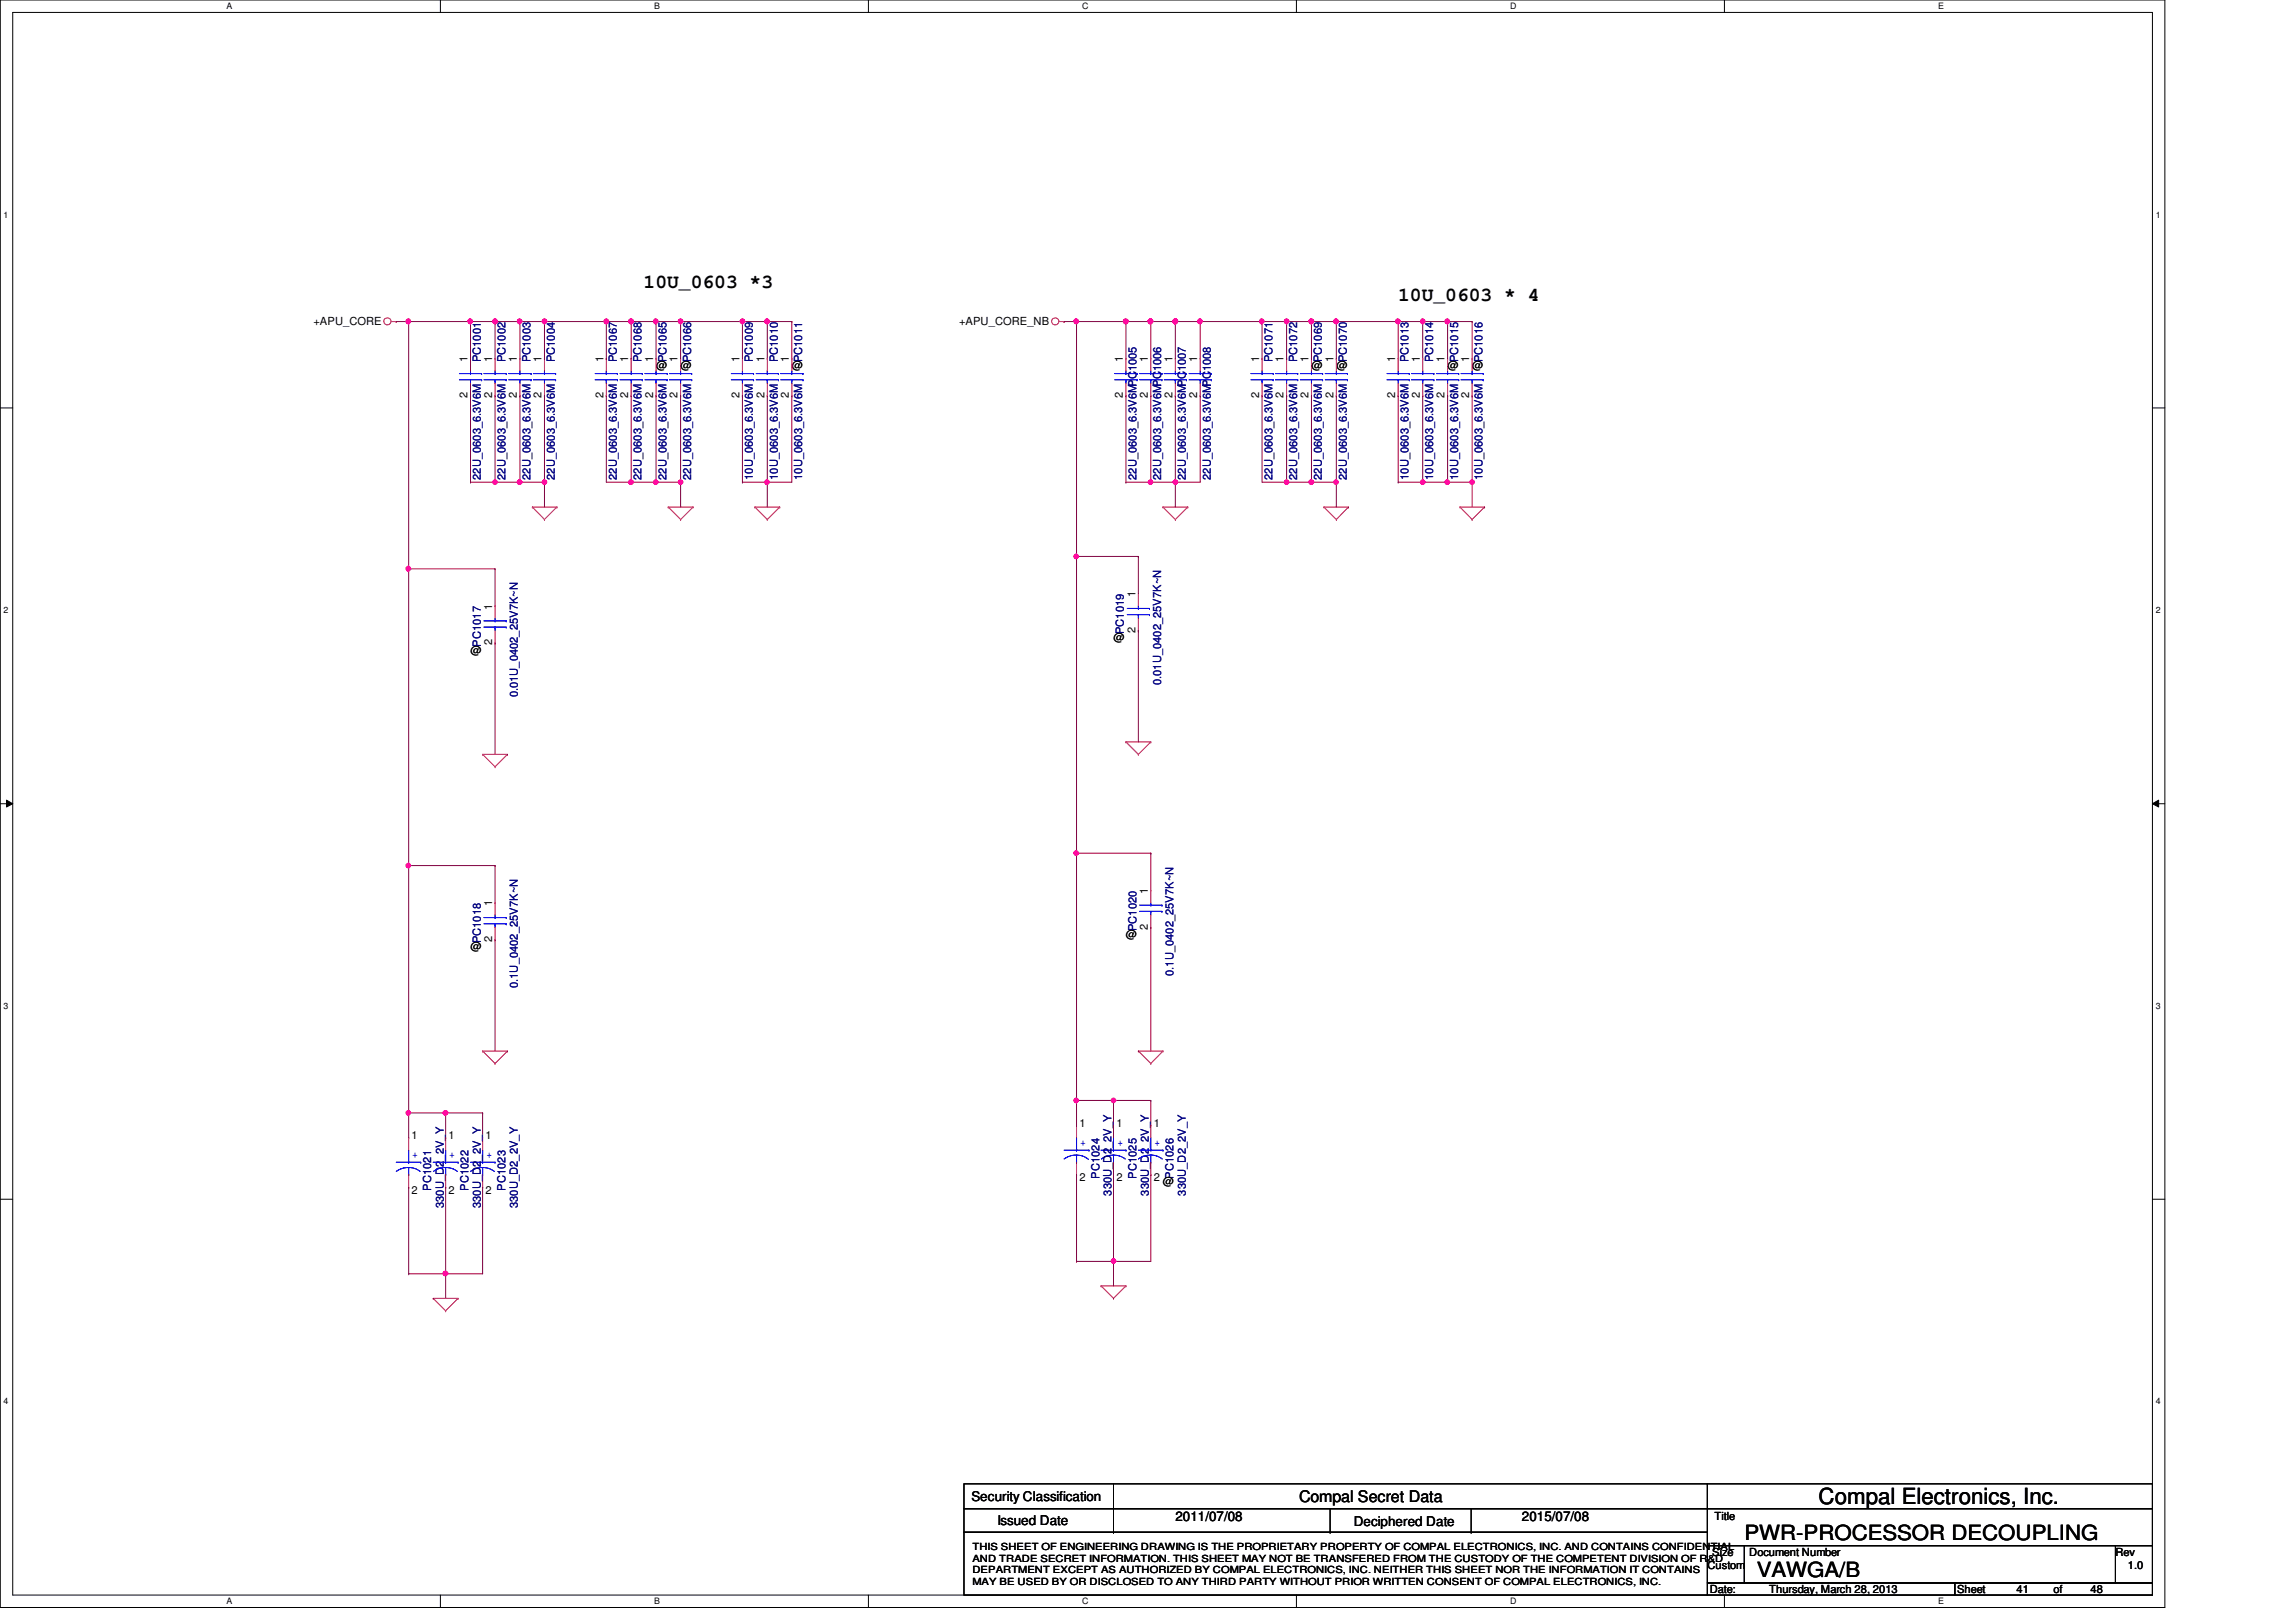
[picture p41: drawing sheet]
<svg xmlns="http://www.w3.org/2000/svg" width="297mm" height="210mm" viewBox="0 0 297 210" stroke-linecap="round" stroke-linejoin="round" font-family="sans-serif">
<defs><g id="words">
<text font-size="2.9" x="235.3" y="194.6">Compal Electronics, Inc.</text>
<g font-size="2.7">
<text x="225.7" y="199.3">PWR-PROCESSOR DECOUPLING</text>
<text x="227.3" y="204.1">VAWGA/B</text>
</g>
<g font-size="2.5">
<text x="83.3" y="37.3">10U_0603 *3</text>
<text x="180.9" y="38.9">10U_0603 * 4</text>
</g>
<text font-size="2.1" x="168.1" y="194.4">Compal Secret Data</text>
<g font-size="1.7">
<text x="125.7" y="194.3">Security Classification</text>
<text x="129" y="197.3">Issued Date</text>
<text x="152.1" y="196.8">2011/07/08</text>
<text x="175.1" y="197.5">Deciphered Date</text>
<text x="196.9" y="196.8">2015/07/08</text>
</g>
<g font-size="1.4">
<text x="40.6" y="42">+APU_CORE</text>
<text x="124.1" y="42">+APU_CORE_NB</text>
<text x="60.5" y="46.9" transform="rotate(-90 60.5 46.9)">1</text>
<text x="63.7" y="46.9" transform="rotate(-90 63.7 46.9)">1</text>
<text x="66.9" y="46.9" transform="rotate(-90 66.9 46.9)">1</text>
<text x="70.1" y="46.9" transform="rotate(-90 70.1 46.9)">1</text>
<text x="78.1" y="46.9" transform="rotate(-90 78.1 46.9)">1</text>
<text x="81.3" y="46.9" transform="rotate(-90 81.3 46.9)">1</text>
<text x="84.5" y="46.9" transform="rotate(-90 84.5 46.9)">1</text>
<text x="84.9" y="47.8">@</text>
<text x="87.7" y="46.9" transform="rotate(-90 87.7 46.9)">1</text>
<text x="88" y="47.8">@</text>
<text x="95.7" y="46.9" transform="rotate(-90 95.7 46.9)">1</text>
<text x="98.9" y="46.9" transform="rotate(-90 98.9 46.9)">1</text>
<text x="102.1" y="46.9" transform="rotate(-90 102.1 46.9)">1</text>
<text x="102.4" y="47.8">@</text>
<text x="145.3" y="46.9" transform="rotate(-90 145.3 46.9)">1</text>
<text x="148.5" y="46.9" transform="rotate(-90 148.5 46.9)">1</text>
<text x="151.7" y="46.9" transform="rotate(-90 151.7 46.9)">1</text>
<text x="154.9" y="46.9" transform="rotate(-90 154.9 46.9)">1</text>
<text x="162.9" y="46.9" transform="rotate(-90 162.9 46.9)">1</text>
<text x="166.1" y="46.9" transform="rotate(-90 166.1 46.9)">1</text>
<text x="169.3" y="46.9" transform="rotate(-90 169.3 46.9)">1</text>
<text x="169.7" y="47.8">@</text>
<text x="172.5" y="46.9" transform="rotate(-90 172.5 46.9)">1</text>
<text x="172.9" y="47.8">@</text>
<text x="180.5" y="46.9" transform="rotate(-90 180.5 46.9)">1</text>
<text x="183.7" y="46.9" transform="rotate(-90 183.7 46.9)">1</text>
<text x="186.9" y="46.9" transform="rotate(-90 186.9 46.9)">1</text>
<text x="187.3" y="47.8">@</text>
<text x="190.1" y="46.9" transform="rotate(-90 190.1 46.9)">1</text>
<text x="190.5" y="47.8">@</text>
<text x="60.5" y="51.5" transform="rotate(-90 60.5 51.5)">2</text>
<text x="63.7" y="51.5" transform="rotate(-90 63.7 51.5)">2</text>
<text x="66.9" y="51.5" transform="rotate(-90 66.9 51.5)">2</text>
<text x="70.1" y="51.5" transform="rotate(-90 70.1 51.5)">2</text>
<text x="78.1" y="51.5" transform="rotate(-90 78.1 51.5)">2</text>
<text x="81.3" y="51.5" transform="rotate(-90 81.3 51.5)">2</text>
<text x="84.5" y="51.5" transform="rotate(-90 84.5 51.5)">2</text>
<text x="87.7" y="51.5" transform="rotate(-90 87.7 51.5)">2</text>
<text x="95.7" y="51.5" transform="rotate(-90 95.7 51.5)">2</text>
<text x="98.9" y="51.5" transform="rotate(-90 98.9 51.5)">2</text>
<text x="102.1" y="51.5" transform="rotate(-90 102.1 51.5)">2</text>
<text x="145.3" y="51.5" transform="rotate(-90 145.3 51.5)">2</text>
<text x="148.5" y="51.5" transform="rotate(-90 148.5 51.5)">2</text>
<text x="151.7" y="51.5" transform="rotate(-90 151.7 51.5)">2</text>
<text x="154.9" y="51.5" transform="rotate(-90 154.9 51.5)">2</text>
<text x="162.9" y="51.5" transform="rotate(-90 162.9 51.5)">2</text>
<text x="166.1" y="51.5" transform="rotate(-90 166.1 51.5)">2</text>
<text x="169.3" y="51.5" transform="rotate(-90 169.3 51.5)">2</text>
<text x="172.5" y="51.5" transform="rotate(-90 172.5 51.5)">2</text>
<text x="180.5" y="51.5" transform="rotate(-90 180.5 51.5)">2</text>
<text x="183.7" y="51.5" transform="rotate(-90 183.7 51.5)">2</text>
<text x="186.9" y="51.5" transform="rotate(-90 186.9 51.5)">2</text>
<text x="190.1" y="51.5" transform="rotate(-90 190.1 51.5)">2</text>
<text x="146.9" y="77.3" transform="rotate(-90 146.9 77.3)">1</text>
<text x="63.7" y="83.5" transform="rotate(-90 63.7 83.5)">2</text>
<text x="63.7" y="78.9" transform="rotate(-90 63.7 78.9)">1</text>
<text x="144.1" y="83">@</text>
<text x="146.9" y="81.9" transform="rotate(-90 146.9 81.9)">2</text>
<text x="60.9" y="84.6">@</text>
<text x="63.7" y="117.3" transform="rotate(-90 63.7 117.3)">1</text>
<text x="148.5" y="115.7" transform="rotate(-90 148.5 115.7)">1</text>
<text x="60.9" y="123">@</text>
<text x="63.7" y="121.9" transform="rotate(-90 63.7 121.9)">2</text>
<text x="145.7" y="121.4">@</text>
<text x="148.5" y="120.3" transform="rotate(-90 148.5 120.3)">2</text>
<text x="53.3" y="147.4">1</text>
<text x="58" y="147.4">1</text>
<text x="62.8" y="147.4">1</text>
<text x="139.7" y="145.8">1</text>
<text x="144.4" y="145.8">1</text>
<text x="149.3" y="145.8">1</text>
<text x="53.3" y="154.5">2</text>
<text x="58" y="154.5">2</text>
<text x="62.8" y="154.5">2</text>
<text x="139.7" y="152.9">2</text>
<text x="144.4" y="152.9">2</text>
<text x="149.3" y="152.9">2</text>
<text x="150.4" y="153.4">@</text>
<text x="221.8" y="196.8">Title</text>
<text x="220.9" y="203">Custom</text>
<text x="221.5" y="201.4">Size</text>
<text x="226.3" y="201.4">Document Number</text>
<text x="273.7" y="201.4">Rev</text>
<text x="275.3" y="203">1.0</text>
<text x="221.2" y="206.2">Date:</text>
<text x="228.9" y="206.2">Thursday, March 28, 2013</text>
<text x="253.2" y="206.2">Sheet</text>
<text x="260.9" y="206.2">41</text>
<text x="265.7" y="206.2">of</text>
<text x="270.5" y="206.2">48</text>
</g>
<g font-size="1.4" fill="#000080">
<text x="62.2" y="46.9" transform="rotate(-90 62.2 46.9)">PC1001</text>
<text x="65.4" y="46.9" transform="rotate(-90 65.4 46.9)">PC1002</text>
<text x="68.6" y="46.9" transform="rotate(-90 68.6 46.9)">PC1003</text>
<text x="71.8" y="46.9" transform="rotate(-90 71.8 46.9)">PC1004</text>
<text x="79.8" y="46.9" transform="rotate(-90 79.8 46.9)">PC1067</text>
<text x="83" y="46.9" transform="rotate(-90 83 46.9)">PC1068</text>
<text x="86.2" y="46.9" transform="rotate(-90 86.2 46.9)">PC1065</text>
<text x="89.4" y="46.9" transform="rotate(-90 89.4 46.9)">PC1066</text>
<text x="97.4" y="46.9" transform="rotate(-90 97.4 46.9)">PC1009</text>
<text x="100.6" y="46.9" transform="rotate(-90 100.6 46.9)">PC1010</text>
<text x="103.8" y="46.9" transform="rotate(-90 103.8 46.9)">PC1011</text>
<text x="164.6" y="46.9" transform="rotate(-90 164.6 46.9)">PC1071</text>
<text x="167.8" y="46.9" transform="rotate(-90 167.8 46.9)">PC1072</text>
<text x="171" y="46.9" transform="rotate(-90 171 46.9)">PC1069</text>
<text x="174.2" y="46.9" transform="rotate(-90 174.2 46.9)">PC1070</text>
<text x="182.2" y="46.9" transform="rotate(-90 182.2 46.9)">PC1013</text>
<text x="185.4" y="46.9" transform="rotate(-90 185.4 46.9)">PC1014</text>
<text x="188.6" y="46.9" transform="rotate(-90 188.6 46.9)">PC1015</text>
<text x="191.8" y="46.9" transform="rotate(-90 191.8 46.9)">PC1016</text>
<text x="62.2" y="62.1" transform="rotate(-90 62.2 62.1)">22U_0603_6.3V6M</text>
<text x="65.4" y="62.1" transform="rotate(-90 65.4 62.1)">22U_0603_6.3V6M</text>
<text x="68.6" y="62.1" transform="rotate(-90 68.6 62.1)">22U_0603_6.3V6M</text>
<text x="71.8" y="62.1" transform="rotate(-90 71.8 62.1)">22U_0603_6.3V6M</text>
<text x="79.8" y="62.1" transform="rotate(-90 79.8 62.1)">22U_0603_6.3V6M</text>
<text x="83" y="62.1" transform="rotate(-90 83 62.1)">22U_0603_6.3V6M</text>
<text x="86.2" y="62.1" transform="rotate(-90 86.2 62.1)">22U_0603_6.3V6M</text>
<text x="89.4" y="62.1" transform="rotate(-90 89.4 62.1)">22U_0603_6.3V6M</text>
<text x="97.4" y="62.1" transform="rotate(-90 97.4 62.1)">10U_0603_6.3V6M</text>
<text x="100.6" y="62.1" transform="rotate(-90 100.6 62.1)">10U_0603_6.3V6M</text>
<text x="103.8" y="62.1" transform="rotate(-90 103.8 62.1)">10U_0603_6.3V6M</text>
<text x="147" y="62.1" transform="rotate(-90 147 62.1)">22U_0603_6.3V6MPC1005</text>
<text x="150.2" y="62.1" transform="rotate(-90 150.2 62.1)">22U_0603_6.3V6MPC1006</text>
<text x="153.4" y="62.1" transform="rotate(-90 153.4 62.1)">22U_0603_6.3V6MPC1007</text>
<text x="156.6" y="62.1" transform="rotate(-90 156.6 62.1)">22U_0603_6.3V6MPC1008</text>
<text x="164.6" y="62.1" transform="rotate(-90 164.6 62.1)">22U_0603_6.3V6M</text>
<text x="167.8" y="62.1" transform="rotate(-90 167.8 62.1)">22U_0603_6.3V6M</text>
<text x="171" y="62.1" transform="rotate(-90 171 62.1)">22U_0603_6.3V6M</text>
<text x="174.2" y="62.1" transform="rotate(-90 174.2 62.1)">22U_0603_6.3V6M</text>
<text x="182.2" y="62.1" transform="rotate(-90 182.2 62.1)">10U_0603_6.3V6M</text>
<text x="185.4" y="62.1" transform="rotate(-90 185.4 62.1)">10U_0603_6.3V6M</text>
<text x="188.6" y="62.1" transform="rotate(-90 188.6 62.1)">10U_0603_6.3V6M</text>
<text x="191.8" y="62.1" transform="rotate(-90 191.8 62.1)">10U_0603_6.3V6M</text>
<text x="62.2" y="83.7" transform="rotate(-90 62.2 83.7)">PC1017</text>
<text x="145.4" y="82.1" transform="rotate(-90 145.4 82.1)">PC1019</text>
<text x="150.2" y="88.6" transform="rotate(-90 150.2 88.6)">0.01U_0402_25V7K~N</text>
<text x="67" y="90.3" transform="rotate(-90 67 90.3)">0.01U_0402_25V7K~N</text>
<text x="62.2" y="122.1" transform="rotate(-90 62.2 122.1)">PC1018</text>
<text x="147" y="120.5" transform="rotate(-90 147 120.5)">PC1020</text>
<text x="67" y="127.8" transform="rotate(-90 67 127.8)">0.1U_0402_25V7K~N</text>
<text x="151.8" y="126.3" transform="rotate(-90 151.8 126.3)">0.1U_0402_25V7K~N</text>
<text x="55.8" y="154.1" transform="rotate(-90 55.8 154.1)">PC1021</text>
<text x="60.6" y="154.1" transform="rotate(-90 60.6 154.1)">PC1022</text>
<text x="65.4" y="154.1" transform="rotate(-90 65.4 154.1)">PC1023</text>
<text x="142.2" y="152.5" transform="rotate(-90 142.2 152.5)">PC1024</text>
<text x="143.8" y="154.7" transform="rotate(-90 143.8 154.7)">330U_D2_2V_Y</text>
<text x="147" y="152.5" transform="rotate(-90 147 152.5)">PC1025</text>
<text x="148.6" y="154.7" transform="rotate(-90 148.6 154.7)">330U_D2_2V_Y</text>
<text x="151.8" y="152.5" transform="rotate(-90 151.8 152.5)">PC1026</text>
<text x="153.4" y="154.7" transform="rotate(-90 153.4 154.7)">330U_D2_2V_Y</text>
<text x="57.4" y="156.3" transform="rotate(-90 57.4 156.3)">330U_D2_2V_Y</text>
<text x="62.2" y="156.3" transform="rotate(-90 62.2 156.3)">330U_D2_2V_Y</text>
<text x="67" y="156.3" transform="rotate(-90 67 156.3)">330U_D2_2V_Y</text>
</g>
<g font-size="1.4" fill="#00f">
<text x="53.3" y="149.9">+</text>
<text x="58.1" y="149.9">+</text>
<text x="62.9" y="149.9">+</text>
<text x="139.7" y="148.3">+</text>
<text x="144.6" y="148.3">+</text>
<text x="149.3" y="148.3">+</text>
</g>
<g font-size="1.3">
<text x="125.8" y="200.6">THIS SHEET OF ENGINEERING DRAWING IS THE PROPRIETARY PROPERTY OF COMPAL ELECTRONICS, INC. AND CONTAINS CONFIDENTIAL</text>
<text x="125.8" y="202.1">AND TRADE SECRET INFORMATION. THIS SHEET MAY NOT BE TRANSFERED FROM THE CUSTODY OF THE COMPETENT DIVISION OF R&amp;D</text>
<text x="125.8" y="203.6">DEPARTMENT EXCEPT AS AUTHORIZED BY COMPAL ELECTRONICS, INC. NEITHER THIS SHEET NOR THE INFORMATION IT CONTAINS</text>
<text x="125.8" y="205.1">MAY BE USED BY OR DISCLOSED TO ANY THIRD PARTY WITHOUT PRIOR WRITTEN CONSENT OF COMPAL ELECTRONICS, INC.</text>
</g>
<g font-size="1.1">
<text x="29.3" y="1.1">A</text>
<text x="84.6" y="1.1">B</text>
<text x="140" y="1.1">C</text>
<text x="195.4" y="1.1">D</text>
<text x="250.7" y="1.1">E</text>
<text x=".5" y="28.2">1</text>
<text x="278.9" y="28.2">1</text>
<text x=".5" y="79.3">2</text>
<text x="278.9" y="79.3">2</text>
<text x=".5" y="130.6">3</text>
<text x="278.9" y="130.6">3</text>
<text x=".5" y="181.7">4</text>
<text x="278.9" y="181.7">4</text>
<text x="29.3" y="207.6">A</text>
<text x="84.6" y="207.6">B</text>
<text x="140" y="207.6">C</text>
<text x="195.4" y="207.6">D</text>
<text x="250.7" y="207.6">E</text>
</g>
</g></defs>
<path d="M0 0h280.1v208h-280.1zM1.6 1.6h276.9v204.8h-276.9z" fill="none" stroke="#000" stroke-width=".13"/>
<g fill="#fff">
<path d="M29.3 .2h.7v1.2h-.7z"/>
<path d="M29.3 206.6h.7v1.2h-.7z"/>
</g>
<path d="M57 0v1.6M57 206.4v1.6" fill="none" stroke="#000" stroke-width=".13"/>
<g fill="#fff">
<path d="M84.6 .2h.7v1.2h-.7z"/>
<path d="M84.6 206.6h.7v1.2h-.7z"/>
</g>
<path d="M112.3 0v1.6M112.3 206.4v1.6" fill="none" stroke="#000" stroke-width=".13"/>
<g fill="#fff">
<path d="M140 .2h.8v1.2h-.8z"/>
<path d="M140 206.6h.8v1.2h-.8z"/>
</g>
<path d="M167.7 0v1.6M167.7 206.4v1.6" fill="none" stroke="#000" stroke-width=".13"/>
<g fill="#fff">
<path d="M195.4 .2h.7v1.2h-.7z"/>
<path d="M195.4 206.6h.7v1.2h-.7z"/>
</g>
<path d="M223.1 0v1.6M223.1 206.4v1.6" fill="none" stroke="#000" stroke-width=".13"/>
<g fill="#fff">
<path d="M250.7 .2h.8v1.2h-.8z"/>
<path d="M250.7 206.6h.8v1.2h-.8z"/>
<path d="M.5 27.2h.6v1.2h-.6z"/>
<path d="M278.9 27.2h.6v1.2h-.6z"/>
<path d="M.5 78.4h.6v1.1h-.6z"/>
<path d="M278.9 78.4h.6v1.1h-.6z"/>
</g>
<path d="M0 52.8h1.6M278.5 52.8h1.6" fill="none" stroke="#000" stroke-width=".13"/>
<g fill="#fff">
<path d="M.5 129.6h.6v1.2h-.6z"/>
<path d="M278.9 129.6h.6v1.2h-.6z"/>
</g>
<path d="M0 104h1.6M.8 103.5l.8 .5-.8 .4zM278.5 104l.8-.5v.9zM278.5 104h1.6" fill="none" stroke="#000" stroke-width=".13"/>
<path d="M.8 103.5l.8 .5-.8 .4zM278.5 104l.8-.5v.9z" fill="#000"/>
<g fill="#fff">
<path d="M.5 180.8h.6v1.1h-.6z"/>
<path d="M278.9 180.8h.6v1.1h-.6z"/>
</g>
<path d="M0 155.2h1.6M278.5 155.2h1.6" fill="none" stroke="#000" stroke-width=".13"/>
<path d="M70.4 51.2h.1M70.4 51.2v11.2" fill="none" stroke="#800040" stroke-width=".13"/>
<circle cx="70.4" cy="62.4" r=".3" fill="#f0f"/>
<circle cx="70.4" cy="62.4" r=".3" fill="none" stroke="#f0f" stroke-width=".13"/>
<path d="M67.3 62.4h.1M67.3 62.4h3.1" fill="none" stroke="#800040" stroke-width=".13"/>
<circle cx="67.2" cy="62.4" r=".3" fill="#f0f"/>
<circle cx="67.2" cy="62.4" r=".3" fill="none" stroke="#f0f" stroke-width=".13"/>
<path d="M139.3 41.6h.1M139.3 41.6h6.4" fill="none" stroke="#800040" stroke-width=".13"/>
<circle cx="139.2" cy="41.6" r=".31" fill="#f0f"/>
<circle cx="139.2" cy="41.6" r=".31" fill="none" stroke="#f0f" stroke-width=".13"/>
<g fill="none" stroke="#800040" stroke-width=".13">
<path d="M60.9 41.6h.1M60.9 41.6h3.1M64 51.2h.1M64 51.2v11.2M52.9 73.6h.1M52.9 73.6h11.1M52.9 112h.1M52.9 112h11.1M52.9 144h.1M52.9 153.6h.1M52.9 144v3.2M52.9 153.6v11.2"/>
<path d="M52.9 144h4.8M57.7 144h.1M57.7 153.6h.1M57.7 144v3.2M57.7 153.6v11.2M62.4 144h.1M62.4 153.6h.1M62.4 144v3.2M62.4 153.6v11.2"/>
</g>
<circle cx="57.6" cy="164.8" r=".31" fill="#f0f"/>
<circle cx="57.6" cy="164.8" r=".31" fill="none" stroke="#f0f" stroke-width=".13"/>
<path d="M64 41.6h.1M64 41.6v4.8M67.3 41.6h.1M67.3 41.6v4.8M60.9 62.4h.1M60.9 62.4h3.1M64 73.6h.1M64 73.6v4.8M145.7 62.4h.1M145.7 62.4h3.2M52.9 164.8h.1M52.9 164.8h4.8" fill="none" stroke="#800040" stroke-width=".13"/>
<circle cx="64" cy="41.6" r=".31" fill="#f0f"/>
<circle cx="64" cy="41.6" r=".31" fill="none" stroke="#f0f" stroke-width=".13"/>
<path d="M60.9 41.6h.1M60.9 41.6v4.8M64 41.6h.1M64 41.6h3.3M64 62.4h.1M64 62.4h3.3" fill="none" stroke="#800040" stroke-width=".13"/>
<circle cx="67.2" cy="62.4" r=".3" fill="#f0f"/>
<circle cx="67.2" cy="62.4" r=".3" fill="none" stroke="#f0f" stroke-width=".13"/>
<circle cx="64" cy="62.4" r=".3" fill="#f0f"/>
<circle cx="64" cy="62.4" r=".3" fill="none" stroke="#f0f" stroke-width=".13"/>
<path d="M60.9 51.2h.1M60.9 51.2v11.2M67.3 51.2h.1M67.3 51.2v11.2M145.7 41.6h.1M145.7 41.6v4.8M148.9 41.6h.1M148.9 41.6v4.8" fill="none" stroke="#800040" stroke-width=".13"/>
<circle cx="148.8" cy="41.6" r=".31" fill="#f0f"/>
<circle cx="148.8" cy="41.6" r=".31" fill="none" stroke="#f0f" stroke-width=".13"/>
<path d="M145.7 51.2h.1M145.7 51.2v11.2M148.9 51.2h.1M148.9 51.2v11.2" fill="none" stroke="#800040" stroke-width=".13"/>
<circle cx="148.8" cy="62.4" r=".3" fill="#f0f"/>
<circle cx="148.8" cy="62.4" r=".3" fill="none" stroke="#f0f" stroke-width=".13"/>
<path d="M152.1 41.6h.1M152.1 41.6v4.8M148.9 110.4h.1M148.9 110.4v4.8" fill="none" stroke="#800040" stroke-width=".13"/>
<circle cx="152" cy="41.6" r=".31" fill="#f0f"/>
<circle cx="152" cy="41.6" r=".31" fill="none" stroke="#f0f" stroke-width=".13"/>
<path d="M148.9 41.6h.1M148.9 41.6h3.2" fill="none" stroke="#800040" stroke-width=".13"/>
<circle cx="152" cy="41.6" r=".31" fill="#f0f"/>
<circle cx="152" cy="41.6" r=".31" fill="none" stroke="#f0f" stroke-width=".13"/>
<circle cx="148.8" cy="41.6" r=".31" fill="#f0f"/>
<circle cx="148.8" cy="41.6" r=".31" fill="none" stroke="#f0f" stroke-width=".13"/>
<path d="M152.1 51.2h.1M152.1 51.2v11.2M155.3 41.6h.1M155.3 41.6v4.8M148.9 120h.1M148.9 120v16" fill="none" stroke="#800040" stroke-width=".13"/>
<circle cx="152.1" cy="62.4" r=".3" fill="#f0f"/>
<circle cx="152.1" cy="62.4" r=".3" fill="none" stroke="#f0f" stroke-width=".13"/>
<path d="M67.3 41.6h.1M67.3 41.6h3.1M70.4 41.6h.1M70.4 41.6v4.8M155.3 51.2h.1M155.3 51.2v11.2h-6.4M148.9 62.4h.1M152.1 62.4h.1" fill="none" stroke="#800040" stroke-width=".13"/>
<circle cx="67.2" cy="41.6" r=".31" fill="#f0f"/>
<circle cx="67.2" cy="41.6" r=".31" fill="none" stroke="#f0f" stroke-width=".13"/>
<path d="M145.7 41.6h.1M145.7 41.6h3.2M64 112h.1M64 112v4.8" fill="none" stroke="#800040" stroke-width=".13"/>
<circle cx="148.8" cy="41.6" r=".31" fill="#f0f"/>
<circle cx="148.8" cy="41.6" r=".31" fill="none" stroke="#f0f" stroke-width=".13"/>
<circle cx="145.6" cy="41.6" r=".32" fill="#f0f"/>
<circle cx="145.6" cy="41.6" r=".32" fill="none" stroke="#f0f" stroke-width=".13"/>
<path d="M152.1 41.6h.1M152.1 41.6h3.2" fill="none" stroke="#800040" stroke-width=".13"/>
<circle cx="152" cy="41.6" r=".31" fill="#f0f"/>
<circle cx="152" cy="41.6" r=".31" fill="none" stroke="#f0f" stroke-width=".13"/>
<path d="M144.1 142.4h.1M144.1 142.4h4.8" fill="none" stroke="#800040" stroke-width=".13"/>
<circle cx="144.1" cy="142.4" r=".3" fill="#f0f"/>
<circle cx="144.1" cy="142.4" r=".3" fill="none" stroke="#f0f" stroke-width=".13"/>
<path d="M57.7 144h.1M57.7 144h4.7" fill="none" stroke="#800040" stroke-width=".13"/>
<circle cx="57.6" cy="144" r=".31" fill="#f0f"/>
<circle cx="57.6" cy="144" r=".31" fill="none" stroke="#f0f" stroke-width=".13"/>
<path d="M51.3 41.6h.1M51.3 41.6h1.6v32M52.9 73.6h.1M70.4 62.4h.1M70.4 62.4v3.2" fill="none" stroke="#800040" stroke-width=".13"/>
<circle cx="52.8" cy="41.6" r=".31" fill="#f0f"/>
<circle cx="52.8" cy="41.6" r=".31" fill="none" stroke="#f0f" stroke-width=".13"/>
<path d="M52.9 73.6h.1M52.9 73.6v38.4" fill="none" stroke="#800040" stroke-width=".13"/>
<circle cx="52.8" cy="112" r=".3" fill="#f0f"/>
<circle cx="52.8" cy="112" r=".3" fill="none" stroke="#f0f" stroke-width=".13"/>
<circle cx="52.8" cy="73.6" r=".31" fill="#f0f"/>
<circle cx="52.8" cy="73.6" r=".31" fill="none" stroke="#f0f" stroke-width=".13"/>
<path d="M139.3 41.6v30.4M139.3 72h.1M152.1 62.4h.1M152.1 62.4v3.2M64 83.2h.1M64 83.2v14.4M64 121.6h.1M64 121.6v14.4M57.7 164.8h.1M57.7 164.8v3.2" fill="none" stroke="#800040" stroke-width=".13"/>
<circle cx="139.2" cy="72" r=".3" fill="#f0f"/>
<circle cx="139.2" cy="72" r=".3" fill="none" stroke="#f0f" stroke-width=".13"/>
<path d="M137.7 41.6h.1M137.7 41.6h1.6M139.3 72v38.4M139.3 110.4h.1" fill="none" stroke="#800040" stroke-width=".13"/>
<circle cx="139.2" cy="110.4" r=".3" fill="#f0f"/>
<circle cx="139.2" cy="110.4" r=".3" fill="none" stroke="#f0f" stroke-width=".13"/>
<g fill="none" stroke="#800040" stroke-width=".13">
<path d="M139.3 142.4h.1M139.3 152h.1M139.3 142.4v3.2M139.3 152v11.2M144.1 142.4h.1M144.1 152h.1M144.1 142.4v3.2M144.1 152v14.4M148.9 142.4h.1M148.9 152h.1M148.9 152v11.2h-4.8M148.9 142.4v3.2"/>
<path d="M57.7 164.8h.1M57.7 164.8h4.7M144.1 163.2h.1"/>
</g>
<circle cx="144.1" cy="163.2" r=".3" fill="#f0f"/>
<circle cx="144.1" cy="163.2" r=".3" fill="none" stroke="#f0f" stroke-width=".13"/>
<path d="M139.3 142.4h.1M139.3 142.4h4.8M139.3 163.2h.1M139.3 163.2h4.8" fill="none" stroke="#800040" stroke-width=".13"/>
<circle cx="139.2" cy="142.4" r=".3" fill="#f0f"/>
<circle cx="139.2" cy="142.4" r=".3" fill="none" stroke="#f0f" stroke-width=".13"/>
<path d="M52.9 41.6h8M60.9 41.6h.1M147.3 72h.1M147.3 72v4.8M147.3 81.6h.1M147.3 81.6v14.4" fill="none" stroke="#800040" stroke-width=".13"/>
<circle cx="60.8" cy="41.6" r=".31" fill="#f0f"/>
<circle cx="60.8" cy="41.6" r=".31" fill="none" stroke="#f0f" stroke-width=".13"/>
<path d="M52.9 112v32M52.9 144h.1" fill="none" stroke="#800040" stroke-width=".13"/>
<circle cx="52.8" cy="144" r=".3" fill="#f0f"/>
<circle cx="52.8" cy="144" r=".3" fill="none" stroke="#f0f" stroke-width=".13"/>
<path d="M99.3 51.2h.1M99.3 51.2v14.4M99.3 62.4h.1M139.3 72h8M147.3 72h.1M139.3 110.4h.1M139.3 110.4h9.6M139.3 110.4v32M148.9 110.4h.1" fill="none" stroke="#800040" stroke-width=".13"/>
<circle cx="99.2" cy="62.4" r=".3" fill="#f0f"/>
<circle cx="99.2" cy="62.4" r=".3" fill="none" stroke="#f0f" stroke-width=".13"/>
<path d="M96.1 51.2h.1M96.1 41.6h.1M96.1 41.6v4.8M96.1 51.2v11.2M96.1 41.6h6.3M99.3 41.6h.1M99.3 41.6v4.8M102.4 51.2h.1M102.4 41.6h.1M102.4 41.6v4.8M102.4 51.2v11.2" fill="none" stroke="#800040" stroke-width=".13"/>
<circle cx="99.2" cy="41.6" r=".31" fill="#f0f"/>
<circle cx="99.2" cy="41.6" r=".31" fill="none" stroke="#f0f" stroke-width=".13"/>
<path d="M70.4 41.6h8M78.4 41.6h.1M96.1 62.4h.1M96.1 62.4h6.3M99.3 62.4h.1" fill="none" stroke="#800040" stroke-width=".13"/>
<circle cx="70.4" cy="41.6" r=".31" fill="#f0f"/>
<circle cx="70.4" cy="41.6" r=".31" fill="none" stroke="#f0f" stroke-width=".13"/>
<circle cx="78.4" cy="41.6" r=".31" fill="#f0f"/>
<circle cx="78.4" cy="41.6" r=".31" fill="none" stroke="#f0f" stroke-width=".13"/>
<path d="M190.5 62.4h.1M190.5 62.4v3.2" fill="none" stroke="#800040" stroke-width=".13"/>
<circle cx="190.5" cy="62.4" r=".3" fill="#f0f"/>
<circle cx="190.5" cy="62.4" r=".3" fill="none" stroke="#f0f" stroke-width=".13"/>
<path d="M184.1 51.2h.1M184.1 51.2v11.2" fill="none" stroke="#800040" stroke-width=".13"/>
<circle cx="184.1" cy="62.4" r=".3" fill="#f0f"/>
<circle cx="184.1" cy="62.4" r=".3" fill="none" stroke="#f0f" stroke-width=".13"/>
<path d="M180.9 51.2h.1M180.9 51.2v11.2M187.3 51.2h.1M187.3 51.2v11.2" fill="none" stroke="#800040" stroke-width=".13"/>
<circle cx="187.2" cy="62.4" r=".3" fill="#f0f"/>
<circle cx="187.2" cy="62.4" r=".3" fill="none" stroke="#f0f" stroke-width=".13"/>
<path d="M180.9 41.6h.1M180.9 41.6v4.8M180.9 41.6h3.2M184.1 41.6h.1M184.1 41.6v4.8M187.3 41.6h.1M187.3 41.6h3.2M187.3 41.6v4.8M190.5 41.6h.1M190.5 41.6v4.8" fill="none" stroke="#800040" stroke-width=".13"/>
<circle cx="187.2" cy="41.6" r=".31" fill="#f0f"/>
<circle cx="187.2" cy="41.6" r=".31" fill="none" stroke="#f0f" stroke-width=".13"/>
<path d="M184.1 41.6h.1M184.1 41.6h3.2" fill="none" stroke="#800040" stroke-width=".13"/>
<circle cx="184.1" cy="41.6" r=".31" fill="#f0f"/>
<circle cx="184.1" cy="41.6" r=".31" fill="none" stroke="#f0f" stroke-width=".13"/>
<path d="M155.3 41.6h8M163.3 41.6h.1M190.5 51.2h.1M190.5 51.2v11.2h-9.6M180.9 62.4h.1M184.1 62.4h.1M187.3 62.4h.1" fill="none" stroke="#800040" stroke-width=".13"/>
<circle cx="155.2" cy="41.6" r=".31" fill="#f0f"/>
<circle cx="155.2" cy="41.6" r=".31" fill="none" stroke="#f0f" stroke-width=".13"/>
<circle cx="163.2" cy="41.6" r=".31" fill="#f0f"/>
<circle cx="163.2" cy="41.6" r=".31" fill="none" stroke="#f0f" stroke-width=".13"/>
<path d="M88 51.2h.1M88 51.2v11.2" fill="none" stroke="#800040" stroke-width=".13"/>
<circle cx="88.1" cy="62.4" r=".3" fill="#f0f"/>
<circle cx="88.1" cy="62.4" r=".3" fill="none" stroke="#f0f" stroke-width=".13"/>
<path d="M81.7 51.2h.1M81.7 51.2v11.2" fill="none" stroke="#800040" stroke-width=".13"/>
<circle cx="81.6" cy="62.4" r=".31" fill="#f0f"/>
<circle cx="81.6" cy="62.4" r=".31" fill="none" stroke="#f0f" stroke-width=".13"/>
<path d="M78.4 51.2h.1M78.4 51.2v11.2M84.9 51.2h.1M84.9 51.2v11.2" fill="none" stroke="#800040" stroke-width=".13"/>
<circle cx="84.8" cy="62.4" r=".3" fill="#f0f"/>
<circle cx="84.8" cy="62.4" r=".3" fill="none" stroke="#f0f" stroke-width=".13"/>
<path d="M78.4 46.4h.1M81.7 41.6h.1M81.7 41.6h-3.3v4.8" fill="none" stroke="#800040" stroke-width=".13"/>
<circle cx="81.6" cy="41.6" r=".32" fill="#f0f"/>
<circle cx="81.6" cy="41.6" r=".32" fill="none" stroke="#f0f" stroke-width=".13"/>
<path d="M81.7 46.4h.1M84.9 41.6h.1M84.9 41.6h-3.2v4.8" fill="none" stroke="#800040" stroke-width=".13"/>
<circle cx="84.8" cy="41.6" r=".31" fill="#f0f"/>
<circle cx="84.8" cy="41.6" r=".31" fill="none" stroke="#f0f" stroke-width=".13"/>
<path d="M84.9 41.6h.1M84.9 41.6v4.8M84.9 41.6h3.1M88 41.6h.1" fill="none" stroke="#800040" stroke-width=".13"/>
<circle cx="88" cy="41.6" r=".31" fill="#f0f"/>
<circle cx="88" cy="41.6" r=".31" fill="none" stroke="#f0f" stroke-width=".13"/>
<path d="M88 41.6h.1M88 41.6v4.8M88 41.6h8.1M96.1 41.6h.1" fill="none" stroke="#800040" stroke-width=".13"/>
<circle cx="96" cy="41.6" r=".31" fill="#f0f"/>
<circle cx="96" cy="41.6" r=".31" fill="none" stroke="#f0f" stroke-width=".13"/>
<path d="M172.9 51.2h.1M172.9 51.2v11.2M78.4 62.4h9.6M81.7 62.4h.1M84.9 62.4h.1M88 62.4h.1M88 62.4v3.2" fill="none" stroke="#800040" stroke-width=".13"/>
<circle cx="172.8" cy="62.4" r=".3" fill="#f0f"/>
<circle cx="172.8" cy="62.4" r=".3" fill="none" stroke="#f0f" stroke-width=".13"/>
<path d="M166.5 51.2h.1M166.5 51.2v11.2" fill="none" stroke="#800040" stroke-width=".13"/>
<circle cx="166.5" cy="62.4" r=".3" fill="#f0f"/>
<circle cx="166.5" cy="62.4" r=".3" fill="none" stroke="#f0f" stroke-width=".13"/>
<path d="M163.3 51.2h.1M163.3 51.2v11.2M169.7 51.2h.1M169.7 51.2v11.2" fill="none" stroke="#800040" stroke-width=".13"/>
<circle cx="169.7" cy="62.4" r=".31" fill="#f0f"/>
<circle cx="169.7" cy="62.4" r=".31" fill="none" stroke="#f0f" stroke-width=".13"/>
<g fill="none" stroke="#800040" stroke-width=".13">
<path d="M163.3 46.4h.1M163.3 41.6v4.8M166.5 46.4h.1M169.7 41.6h.1M169.7 41.6h-3.2v4.8M169.7 41.6v4.8M172.9 41.6h.1M172.9 41.6v4.8M163.3 62.4h9.6M166.5 62.4h.1M169.7 62.4h.1M172.9 62.4h.1"/>
<path d="M172.9 62.4v3.2"/>
</g>
<circle cx="169.6" cy="41.6" r=".32" fill="#f0f"/>
<circle cx="169.6" cy="41.6" r=".32" fill="none" stroke="#f0f" stroke-width=".13"/>
<path d="M169.7 41.6h3.2M172.9 41.6h.1" fill="none" stroke="#800040" stroke-width=".13"/>
<circle cx="172.8" cy="41.6" r=".31" fill="#f0f"/>
<circle cx="172.8" cy="41.6" r=".31" fill="none" stroke="#f0f" stroke-width=".13"/>
<path d="M163.3 41.6h3.2M166.5 41.6h.1" fill="none" stroke="#800040" stroke-width=".13"/>
<circle cx="166.4" cy="41.6" r=".31" fill="#f0f"/>
<circle cx="166.4" cy="41.6" r=".31" fill="none" stroke="#f0f" stroke-width=".13"/>
<path d="M172.9 41.6h8M180.9 41.6h.1" fill="none" stroke="#800040" stroke-width=".13"/>
<circle cx="180.8" cy="41.6" r=".31" fill="#f0f"/>
<circle cx="180.8" cy="41.6" r=".31" fill="none" stroke="#f0f" stroke-width=".13"/>
<g fill="none" stroke="#f00" stroke-width=".13">
<path d="M50.6 41.6h.7M51.3 41.6h.1M60.9 46.4h.1M60.9 51.2h.1M60.9 46.4v1.6M60.9 49.6v1.6M64 46.4h.1M64 51.2h.1M64 46.4v1.6M64 49.6v1.6M67.3 46.4h.1M67.3 51.2h.1"/>
<path d="M67.3 46.4v1.6M67.3 49.6v1.6M70.4 46.4h.1M70.4 51.2h.1M70.4 46.4v1.6M70.4 49.6v1.6M78.4 46.4h.1M78.4 51.2h.1M78.4 46.4v1.6M78.4 49.6v1.6M81.7 46.4h.1M81.7 51.2h.1"/>
<path d="M81.7 46.4v1.6M81.7 49.6v1.6M84.9 46.4h.1M84.9 51.2h.1M84.9 46.4v1.6M84.9 49.6v1.6M88 46.4h.1M88 51.2h.1M88 46.4v1.6M88 49.6v1.6M96.1 46.4h.1M96.1 51.2h.1"/>
<path d="M96.1 46.4v1.6M96.1 49.6v1.6M99.3 46.4h.1M99.3 51.2h.1M99.3 46.4v1.6M99.3 49.6v1.6M102.4 46.4h.1M102.4 51.2h.1M102.4 46.4v1.6M102.4 49.6v1.6M137 41.6h.7M137.7 41.6h.1"/>
<path d="M145.7 46.4h.1M145.7 51.2h.1M145.7 46.4v1.6M145.7 49.6v1.6M148.9 46.4h.1M148.9 51.2h.1M148.9 46.4v1.6M148.9 49.6v1.6M152.1 46.4h.1M152.1 51.2h.1M152.1 46.4v1.6M152.1 49.6v1.6"/>
<path d="M155.3 46.4h.1M155.3 51.2h.1M155.3 46.4v1.6M155.3 49.6v1.6M163.3 46.4h.1M163.3 51.2h.1M163.3 46.4v1.6M163.3 49.6v1.6M166.5 46.4h.1M166.5 51.2h.1M166.5 46.4v1.6M166.5 49.6v1.6"/>
<path d="M169.7 46.4h.1M169.7 51.2h.1M169.7 46.4v1.6M169.7 49.6v1.6M172.9 46.4h.1M172.9 51.2h.1M172.9 46.4v1.6M172.9 49.6v1.6M180.9 46.4h.1M180.9 51.2h.1M180.9 46.4v1.6M180.9 49.6v1.6"/>
<path d="M184.1 46.4h.1M184.1 51.2h.1M184.1 46.4v1.6M184.1 49.6v1.6M187.3 46.4h.1M187.3 51.2h.1M187.3 46.4v1.6M187.3 49.6v1.6M190.5 46.4h.1M190.5 51.2h.1M190.5 46.4v1.6M190.5 49.6v1.6"/>
<path d="M64 78.4h.1M64 78.4v1.6M68.9 65.6h.1M68.9 65.6h3.1M68.9 65.6l1.5 1.6M70.4 67.2h.1M72 65.6h.1M72 65.6l-1.6 1.6M86.4 65.6h.1M86.4 65.6h3.3M86.4 65.6l1.6 1.6M88 67.2h.1"/>
<path d="M89.7 65.6h.1M89.7 65.6l-1.7 1.6M97.7 65.6h.1M97.7 65.6h3.2M97.7 65.6l1.6 1.6M99.3 67.2h.1M100.9 65.6h.1M100.9 65.6l-1.6 1.6M147.3 76.8h.1M147.3 76.8v1.6M150.4 65.6h.1M150.4 65.6h3.3"/>
<path d="M150.4 65.6l1.7 1.6M152.1 67.2h.1M153.7 65.6h.1M153.7 65.6l-1.6 1.6M171.3 65.6h.1M171.3 65.6h3.2M171.3 65.6l1.6 1.6M172.9 67.2h.1M174.5 65.6h.1M174.5 65.6l-1.6 1.6M188.9 65.6h.1M188.9 65.6h3.2"/>
<path d="M188.9 65.6l1.6 1.6M190.5 67.2h.1M192.1 65.6h.1M192.1 65.6l-1.6 1.6M62.4 97.6h.1M62.4 97.6h3.3M62.4 97.6l1.6 1.6M64 99.2h.1M64 83.2h.1M64 81.6v1.6M65.7 97.6h.1M65.7 97.6l-1.7 1.6"/>
<path d="M145.7 96h.1M145.7 96h3.2M145.7 96l1.6 1.6M147.3 97.6h.1M147.3 81.6h.1M147.3 80v1.6M148.9 96h.1M148.9 96l-1.6 1.6M64 116.8h.1M64 116.8v1.6M148.9 115.2h.1M148.9 115.2v1.6"/>
<path d="M148.9 118.4v1.6M62.4 136h.1M62.4 136h3.3M62.4 136l1.6 1.6M64 137.6h.1M64 121.6h.1M64 120v1.6M65.7 136h.1M65.7 136l-1.7 1.6M147.3 136h.1M147.3 136h3.1M147.3 136l1.6 1.6"/>
<path d="M148.9 137.6h.1M148.9 120h.1M150.4 136h.1M150.4 136l-1.5 1.6M52.9 147.2h.1M52.9 153.6h.1M52.9 147.2v1.6M52.9 152v1.6M57.7 147.2h.1M57.7 153.6h.1M57.7 147.2v1.6M57.7 152v1.6"/>
<path d="M62.4 147.2h.1M62.4 153.6h.1M62.4 147.2v1.6M62.4 152v1.6M139.3 145.6h.1M139.3 152h.1M139.3 145.6v1.6M139.3 150.4v1.6M144.1 145.6h.1M144.1 152h.1M144.1 145.6v1.6M144.1 150.4v1.6"/>
<path d="M148.9 145.6h.1M148.9 152h.1M148.9 145.6v1.6M148.9 150.4v1.6M56 168h.1M56 168h3.3M56 168l1.7 1.6M57.7 169.6h.1M59.3 168h.1M59.3 168l-1.6 1.6M142.4 166.4h.1M142.4 166.4h3.3"/>
<path d="M142.4 166.4l1.7 1.6M144.1 168h.1M145.7 166.4h.1M145.7 166.4l-1.6 1.6"/>
<circle cx="50.1" cy="41.6" r=".46"/>
<circle cx="136.5" cy="41.6" r=".46"/>
</g>
<g fill="none" stroke="#000" stroke-width=".13">
<path d="M124.7 192h96.2v3.2h-96.2zM124.7 195.2h96.2v3.1h-96.2zM124.7 198.3h96.2v8.1h-96.2zM144.1 195.2h.1M144.1 198.3h.1M144.1 192v6.3M172.1 198.3h.1M172.1 195.2v3.1M190.3 198.3h.1M190.3 195.2v3.1M220.9 192h57.6v3.2h-57.6zM220.9 195.2h57.6v4.8h-57.6z"/>
<path d="M220.9 200h4.8v4.9h-4.8zM220.9 204.9h32v1.5h-32zM225.7 200h48v4.9h-48zM252.9 204.9h25.6v1.5h-25.6zM273.7 200h4.8v4.9h-4.8z"/>
</g>
<g fill="none" stroke="#00f" stroke-width=".13">
<path d="M59.4 49.1h2.9M59.4 48.3h2.9M60.9 48.3h.1M60.9 49.1h.1M60.9 48v.3M60.9 49.1v.5M62.3 49.1h.1M62.3 48.3h.1M62.6 49.1h2.9M62.6 48.3h2.9M64 48.3h.1M64 49.1h.1"/>
<path d="M64 48v.3M64 49.1v.5M65.5 49.1h.1M65.5 48.3h.1M65.8 49.1h2.9M65.8 48.3h2.9M67.3 48.3h.1M67.3 49.1h.1M67.3 48v.3M67.3 49.1v.5M68.7 49.1h.1M68.7 48.3h.1"/>
<path d="M69 49.1h2.9M69 48.3h2.9M70.4 48.3h.1M70.4 49.1h.1M70.4 48v.3M70.4 49.1v.5M71.9 49.1h.1M71.9 48.3h.1M77 49.1h2.9M77 48.3h2.9M78.4 48.3h.1M78.4 49.1h.1"/>
<path d="M78.4 48v.3M78.4 49.1v.5M79.9 49.1h.1M79.9 48.3h.1M80.2 49.1h2.9M80.2 48.3h2.9M81.7 48.3h.1M81.7 49.1h.1M81.7 48v.3M81.7 49.1v.5M83.1 49.1h.1M83.1 48.3h.1"/>
<path d="M83.4 49.1h2.9M83.4 48.3h2.9M84.9 48.3h.1M84.9 49.1h.1M84.9 48v.3M84.9 49.1v.5M86.3 49.1h.1M86.3 48.3h.1M86.6 49.1h2.9M86.6 48.3h2.9M88 48.3h.1M88 49.1h.1"/>
<path d="M88 48v.3M88 49.1v.5M89.5 49.1h.1M89.5 48.3h.1M94.6 49.1h2.9M94.6 48.3h2.9M96.1 48.3h.1M96.1 49.1h.1M96.1 48v.3M96.1 49.1v.5M97.5 49.1h.1M97.5 48.3h.1"/>
<path d="M97.8 49.1h2.9M97.8 48.3h2.9M99.3 48.3h.1M99.3 49.1h.1M99.3 48v.3M99.3 49.1v.5M100.7 49.1h.1M100.7 48.3h.1M101 49.1h2.9M101 48.3h2.9M102.4 48.3h.1M102.4 49.1h.1"/>
<path d="M102.4 48v.3M102.4 49.1v.5M103.9 49.1h.1M103.9 48.3h.1M144.2 49.1h2.9M144.2 48.3h2.9M145.7 48.3h.1M145.7 49.1h.1M145.7 48v.3M145.7 49.1v.5M147.1 49.1h.1M147.1 48.3h.1"/>
<path d="M147.4 49.1h2.9M147.4 48.3h2.9M148.9 48.3h.1M148.9 49.1h.1M148.9 48v.3M148.9 49.1v.5M150.3 49.1h.1M150.3 48.3h.1M150.6 49.1h2.9M150.6 48.3h2.9M152.1 48.3h.1M152.1 49.1h.1"/>
<path d="M152.1 48v.3M152.1 49.1v.5M153.5 49.1h.1M153.5 48.3h.1M153.8 49.1h2.9M153.8 48.3h2.9M155.3 48.3h.1M155.3 49.1h.1M155.3 48v.3M155.3 49.1v.5M156.7 49.1h.1M156.7 48.3h.1"/>
<path d="M161.8 49.1h2.9M161.8 48.3h2.9M163.3 48.3h.1M163.3 49.1h.1M163.3 48v.3M163.3 49.1v.5M164.7 49.1h.1M164.7 48.3h.1M165 49.1h2.9M165 48.3h2.9M166.5 48.3h.1M166.5 49.1h.1"/>
<path d="M166.5 48v.3M166.5 49.1v.5M167.9 49.1h.1M167.9 48.3h.1M168.2 49.1h2.9M168.2 48.3h2.9M169.7 48.3h.1M169.7 49.1h.1M169.7 48v.3M169.7 49.1v.5M171.1 49.1h.1M171.1 48.3h.1"/>
<path d="M171.4 49.1h2.9M171.4 48.3h2.9M172.9 48.3h.1M172.9 49.1h.1M172.9 48v.3M172.9 49.1v.5M174.3 49.1h.1M174.3 48.3h.1M179.4 49.1h2.9M179.4 48.3h2.9M180.9 48.3h.1M180.9 49.1h.1"/>
<path d="M180.9 48v.3M180.9 49.1v.5M182.3 49.1h.1M182.3 48.3h.1M182.6 49.1h2.9M182.6 48.3h2.9M184.1 48.3h.1M184.1 49.1h.1M184.1 48v.3M184.1 49.1v.5M185.5 49.1h.1M185.5 48.3h.1"/>
<path d="M185.8 49.1h2.9M185.8 48.3h2.9M187.3 48.3h.1M187.3 49.1h.1M187.3 48v.3M187.3 49.1v.5M188.7 49.1h.1M188.7 48.3h.1M189 49.1h2.9M189 48.3h2.9M190.5 48.3h.1M190.5 49.1h.1"/>
<path d="M190.5 48v.3M190.5 49.1v.5M191.9 49.1h.1M191.9 48.3h.1M145.8 79.5h2.9M145.8 78.7h2.9M147.3 78.7h.1M147.3 79.5h.1M147.3 78.4v.3M147.3 79.5v.5M148.7 79.5h.1M148.7 78.7h.1"/>
<path d="M62.6 81.2h2.9M62.6 80.3h2.9M64 80.3h.1M64 81.2h.1M64 80v.3M64 81.2v.4M65.5 81.2h.1M65.5 80.3h.1M62.6 119.5h2.9M62.6 118.7h2.9M64 118.7h.1M64 119.5h.1"/>
<path d="M64 118.4v.3M64 119.5v.5M65.5 119.5h.1M65.5 118.7h.1M147.4 117.9h2.9M147.4 117.1h2.9M148.9 117.1h.1M148.9 117.9h.1M148.9 116.8v.3M148.9 117.9v.5M150.3 117.9h.1M150.3 117.1h.1"/>
<path d="M51.3 150.4h3.1M52.9 150.4h.1M52.9 151.1a2.33 2.33 0 0 1 1.5 .5M52.9 151.1h-.1a2.57 2.57 0 0 0-1.5 .5M52.9 152h.1M52.9 148.8v1.6M52.9 151.1v.9M54.4 150.4h.1M56 150.4h3.3M57.7 150.4h.1M57.7 151.1a2.45 2.45 0 0 1 1.5 .5M57.7 151.1h-.1a2.45 2.45 0 0 0-1.5 .5"/>
<path d="M57.7 152h.1M57.7 148.8v1.6M57.7 151.1v.9M59.3 150.4h.1M60.9 150.4h3.1M62.4 150.4h.1M62.4 151.1a2.45 2.45 0 0 1 1.6 .5M62.4 151.1a2.57 2.57 0 0 0-1.5 .5M62.4 152h.1M62.4 148.8v1.6M62.4 151.1v.9M64 150.4h.1"/>
<path d="M137.7 148.8h3.2M139.3 148.8h.1M139.3 149.5a2.26 2.26 0 0 1 1.5 .5M139.3 149.5h-.1a2.57 2.57 0 0 0-1.5 .5M139.3 150.4h.1M139.3 147.2v1.6M139.3 149.5v.9M140.9 148.8h.1M142.4 148.8h3.3M144.1 148.8h.1M144.1 149.5a2.45 2.45 0 0 1 1.5 .5M144.1 149.5a2.48 2.48 0 0 0-1.6 .5"/>
<path d="M144.1 150.4h.1M144.1 147.2v1.6M144.1 149.5v.9M145.7 148.8h.1M147.3 148.8h3.1M148.9 148.8h.1M148.9 149.5a2.33 2.33 0 0 1 1.5 .5M148.9 149.5h-.1a2.57 2.57 0 0 0-1.5 .5M148.9 150.4h.1M148.9 147.2v1.6M148.9 149.5v.9M150.4 148.8h.1"/>
</g>
<circle cx="70.4" cy="62.4" r=".3" fill="#f0f"/>
<circle cx="70.4" cy="62.4" r=".3" fill="none" stroke="#f0f" stroke-width=".13"/>
<circle cx="67.2" cy="62.4" r=".3" fill="#f0f"/>
<circle cx="67.2" cy="62.4" r=".3" fill="none" stroke="#f0f" stroke-width=".13"/>
<circle cx="139.2" cy="41.6" r=".31" fill="#f0f"/>
<circle cx="139.2" cy="41.6" r=".31" fill="none" stroke="#f0f" stroke-width=".13"/>
<circle cx="57.6" cy="164.8" r=".31" fill="#f0f"/>
<circle cx="57.6" cy="164.8" r=".31" fill="none" stroke="#f0f" stroke-width=".13"/>
<circle cx="64" cy="41.6" r=".31" fill="#f0f"/>
<circle cx="64" cy="41.6" r=".31" fill="none" stroke="#f0f" stroke-width=".13"/>
<circle cx="67.2" cy="62.4" r=".3" fill="#f0f"/>
<circle cx="67.2" cy="62.4" r=".3" fill="none" stroke="#f0f" stroke-width=".13"/>
<circle cx="64" cy="62.4" r=".3" fill="#f0f"/>
<circle cx="64" cy="62.4" r=".3" fill="none" stroke="#f0f" stroke-width=".13"/>
<circle cx="148.8" cy="41.6" r=".31" fill="#f0f"/>
<circle cx="148.8" cy="41.6" r=".31" fill="none" stroke="#f0f" stroke-width=".13"/>
<circle cx="148.8" cy="62.4" r=".3" fill="#f0f"/>
<circle cx="148.8" cy="62.4" r=".3" fill="none" stroke="#f0f" stroke-width=".13"/>
<circle cx="152" cy="41.6" r=".31" fill="#f0f"/>
<circle cx="152" cy="41.6" r=".31" fill="none" stroke="#f0f" stroke-width=".13"/>
<circle cx="152" cy="41.6" r=".31" fill="#f0f"/>
<circle cx="152" cy="41.6" r=".31" fill="none" stroke="#f0f" stroke-width=".13"/>
<circle cx="148.8" cy="41.6" r=".31" fill="#f0f"/>
<circle cx="148.8" cy="41.6" r=".31" fill="none" stroke="#f0f" stroke-width=".13"/>
<circle cx="152.1" cy="62.4" r=".3" fill="#f0f"/>
<circle cx="152.1" cy="62.4" r=".3" fill="none" stroke="#f0f" stroke-width=".13"/>
<circle cx="67.2" cy="41.6" r=".31" fill="#f0f"/>
<circle cx="67.2" cy="41.6" r=".31" fill="none" stroke="#f0f" stroke-width=".13"/>
<circle cx="148.8" cy="41.6" r=".31" fill="#f0f"/>
<circle cx="148.8" cy="41.6" r=".31" fill="none" stroke="#f0f" stroke-width=".13"/>
<circle cx="145.6" cy="41.6" r=".32" fill="#f0f"/>
<circle cx="145.6" cy="41.6" r=".32" fill="none" stroke="#f0f" stroke-width=".13"/>
<circle cx="152" cy="41.6" r=".31" fill="#f0f"/>
<circle cx="152" cy="41.6" r=".31" fill="none" stroke="#f0f" stroke-width=".13"/>
<circle cx="144.1" cy="142.4" r=".3" fill="#f0f"/>
<circle cx="144.1" cy="142.4" r=".3" fill="none" stroke="#f0f" stroke-width=".13"/>
<circle cx="57.6" cy="144" r=".31" fill="#f0f"/>
<circle cx="57.6" cy="144" r=".31" fill="none" stroke="#f0f" stroke-width=".13"/>
<circle cx="52.8" cy="41.6" r=".31" fill="#f0f"/>
<circle cx="52.8" cy="41.6" r=".31" fill="none" stroke="#f0f" stroke-width=".13"/>
<circle cx="52.8" cy="112" r=".3" fill="#f0f"/>
<circle cx="52.8" cy="112" r=".3" fill="none" stroke="#f0f" stroke-width=".13"/>
<circle cx="52.8" cy="73.6" r=".31" fill="#f0f"/>
<circle cx="52.8" cy="73.6" r=".31" fill="none" stroke="#f0f" stroke-width=".13"/>
<circle cx="139.2" cy="72" r=".3" fill="#f0f"/>
<circle cx="139.2" cy="72" r=".3" fill="none" stroke="#f0f" stroke-width=".13"/>
<circle cx="139.2" cy="110.4" r=".3" fill="#f0f"/>
<circle cx="139.2" cy="110.4" r=".3" fill="none" stroke="#f0f" stroke-width=".13"/>
<circle cx="144.1" cy="163.2" r=".3" fill="#f0f"/>
<circle cx="144.1" cy="163.2" r=".3" fill="none" stroke="#f0f" stroke-width=".13"/>
<circle cx="139.2" cy="142.4" r=".3" fill="#f0f"/>
<circle cx="139.2" cy="142.4" r=".3" fill="none" stroke="#f0f" stroke-width=".13"/>
<circle cx="60.8" cy="41.6" r=".31" fill="#f0f"/>
<circle cx="60.8" cy="41.6" r=".31" fill="none" stroke="#f0f" stroke-width=".13"/>
<circle cx="52.8" cy="144" r=".3" fill="#f0f"/>
<circle cx="52.8" cy="144" r=".3" fill="none" stroke="#f0f" stroke-width=".13"/>
<circle cx="99.2" cy="62.4" r=".3" fill="#f0f"/>
<circle cx="99.2" cy="62.4" r=".3" fill="none" stroke="#f0f" stroke-width=".13"/>
<circle cx="99.2" cy="41.6" r=".31" fill="#f0f"/>
<circle cx="99.2" cy="41.6" r=".31" fill="none" stroke="#f0f" stroke-width=".13"/>
<circle cx="70.4" cy="41.6" r=".31" fill="#f0f"/>
<circle cx="70.4" cy="41.6" r=".31" fill="none" stroke="#f0f" stroke-width=".13"/>
<circle cx="78.4" cy="41.6" r=".31" fill="#f0f"/>
<circle cx="78.4" cy="41.6" r=".31" fill="none" stroke="#f0f" stroke-width=".13"/>
<circle cx="190.5" cy="62.4" r=".3" fill="#f0f"/>
<circle cx="190.5" cy="62.4" r=".3" fill="none" stroke="#f0f" stroke-width=".13"/>
<circle cx="184.1" cy="62.4" r=".3" fill="#f0f"/>
<circle cx="184.1" cy="62.4" r=".3" fill="none" stroke="#f0f" stroke-width=".13"/>
<circle cx="187.2" cy="62.4" r=".3" fill="#f0f"/>
<circle cx="187.2" cy="62.4" r=".3" fill="none" stroke="#f0f" stroke-width=".13"/>
<circle cx="187.2" cy="41.6" r=".31" fill="#f0f"/>
<circle cx="187.2" cy="41.6" r=".31" fill="none" stroke="#f0f" stroke-width=".13"/>
<circle cx="184.1" cy="41.6" r=".31" fill="#f0f"/>
<circle cx="184.1" cy="41.6" r=".31" fill="none" stroke="#f0f" stroke-width=".13"/>
<circle cx="155.2" cy="41.6" r=".31" fill="#f0f"/>
<circle cx="155.2" cy="41.6" r=".31" fill="none" stroke="#f0f" stroke-width=".13"/>
<circle cx="163.2" cy="41.6" r=".31" fill="#f0f"/>
<circle cx="163.2" cy="41.6" r=".31" fill="none" stroke="#f0f" stroke-width=".13"/>
<circle cx="88.1" cy="62.4" r=".3" fill="#f0f"/>
<circle cx="88.1" cy="62.4" r=".3" fill="none" stroke="#f0f" stroke-width=".13"/>
<circle cx="81.6" cy="62.4" r=".31" fill="#f0f"/>
<circle cx="81.6" cy="62.4" r=".31" fill="none" stroke="#f0f" stroke-width=".13"/>
<circle cx="84.8" cy="62.4" r=".3" fill="#f0f"/>
<circle cx="84.8" cy="62.4" r=".3" fill="none" stroke="#f0f" stroke-width=".13"/>
<circle cx="81.6" cy="41.6" r=".32" fill="#f0f"/>
<circle cx="81.6" cy="41.6" r=".32" fill="none" stroke="#f0f" stroke-width=".13"/>
<circle cx="84.8" cy="41.6" r=".31" fill="#f0f"/>
<circle cx="84.8" cy="41.6" r=".31" fill="none" stroke="#f0f" stroke-width=".13"/>
<circle cx="88" cy="41.6" r=".31" fill="#f0f"/>
<circle cx="88" cy="41.6" r=".31" fill="none" stroke="#f0f" stroke-width=".13"/>
<circle cx="96" cy="41.6" r=".31" fill="#f0f"/>
<circle cx="96" cy="41.6" r=".31" fill="none" stroke="#f0f" stroke-width=".13"/>
<circle cx="172.8" cy="62.4" r=".3" fill="#f0f"/>
<circle cx="172.8" cy="62.4" r=".3" fill="none" stroke="#f0f" stroke-width=".13"/>
<circle cx="166.5" cy="62.4" r=".3" fill="#f0f"/>
<circle cx="166.5" cy="62.4" r=".3" fill="none" stroke="#f0f" stroke-width=".13"/>
<circle cx="169.7" cy="62.4" r=".31" fill="#f0f"/>
<circle cx="169.7" cy="62.4" r=".31" fill="none" stroke="#f0f" stroke-width=".13"/>
<circle cx="169.6" cy="41.6" r=".32" fill="#f0f"/>
<circle cx="169.6" cy="41.6" r=".32" fill="none" stroke="#f0f" stroke-width=".13"/>
<circle cx="172.8" cy="41.6" r=".31" fill="#f0f"/>
<circle cx="172.8" cy="41.6" r=".31" fill="none" stroke="#f0f" stroke-width=".13"/>
<circle cx="166.4" cy="41.6" r=".31" fill="#f0f"/>
<circle cx="166.4" cy="41.6" r=".31" fill="none" stroke="#f0f" stroke-width=".13"/>
<circle cx="180.8" cy="41.6" r=".31" fill="#f0f"/>
<circle cx="180.8" cy="41.6" r=".31" fill="none" stroke="#f0f" stroke-width=".13"/>
<use href="#words"/>
</svg>
